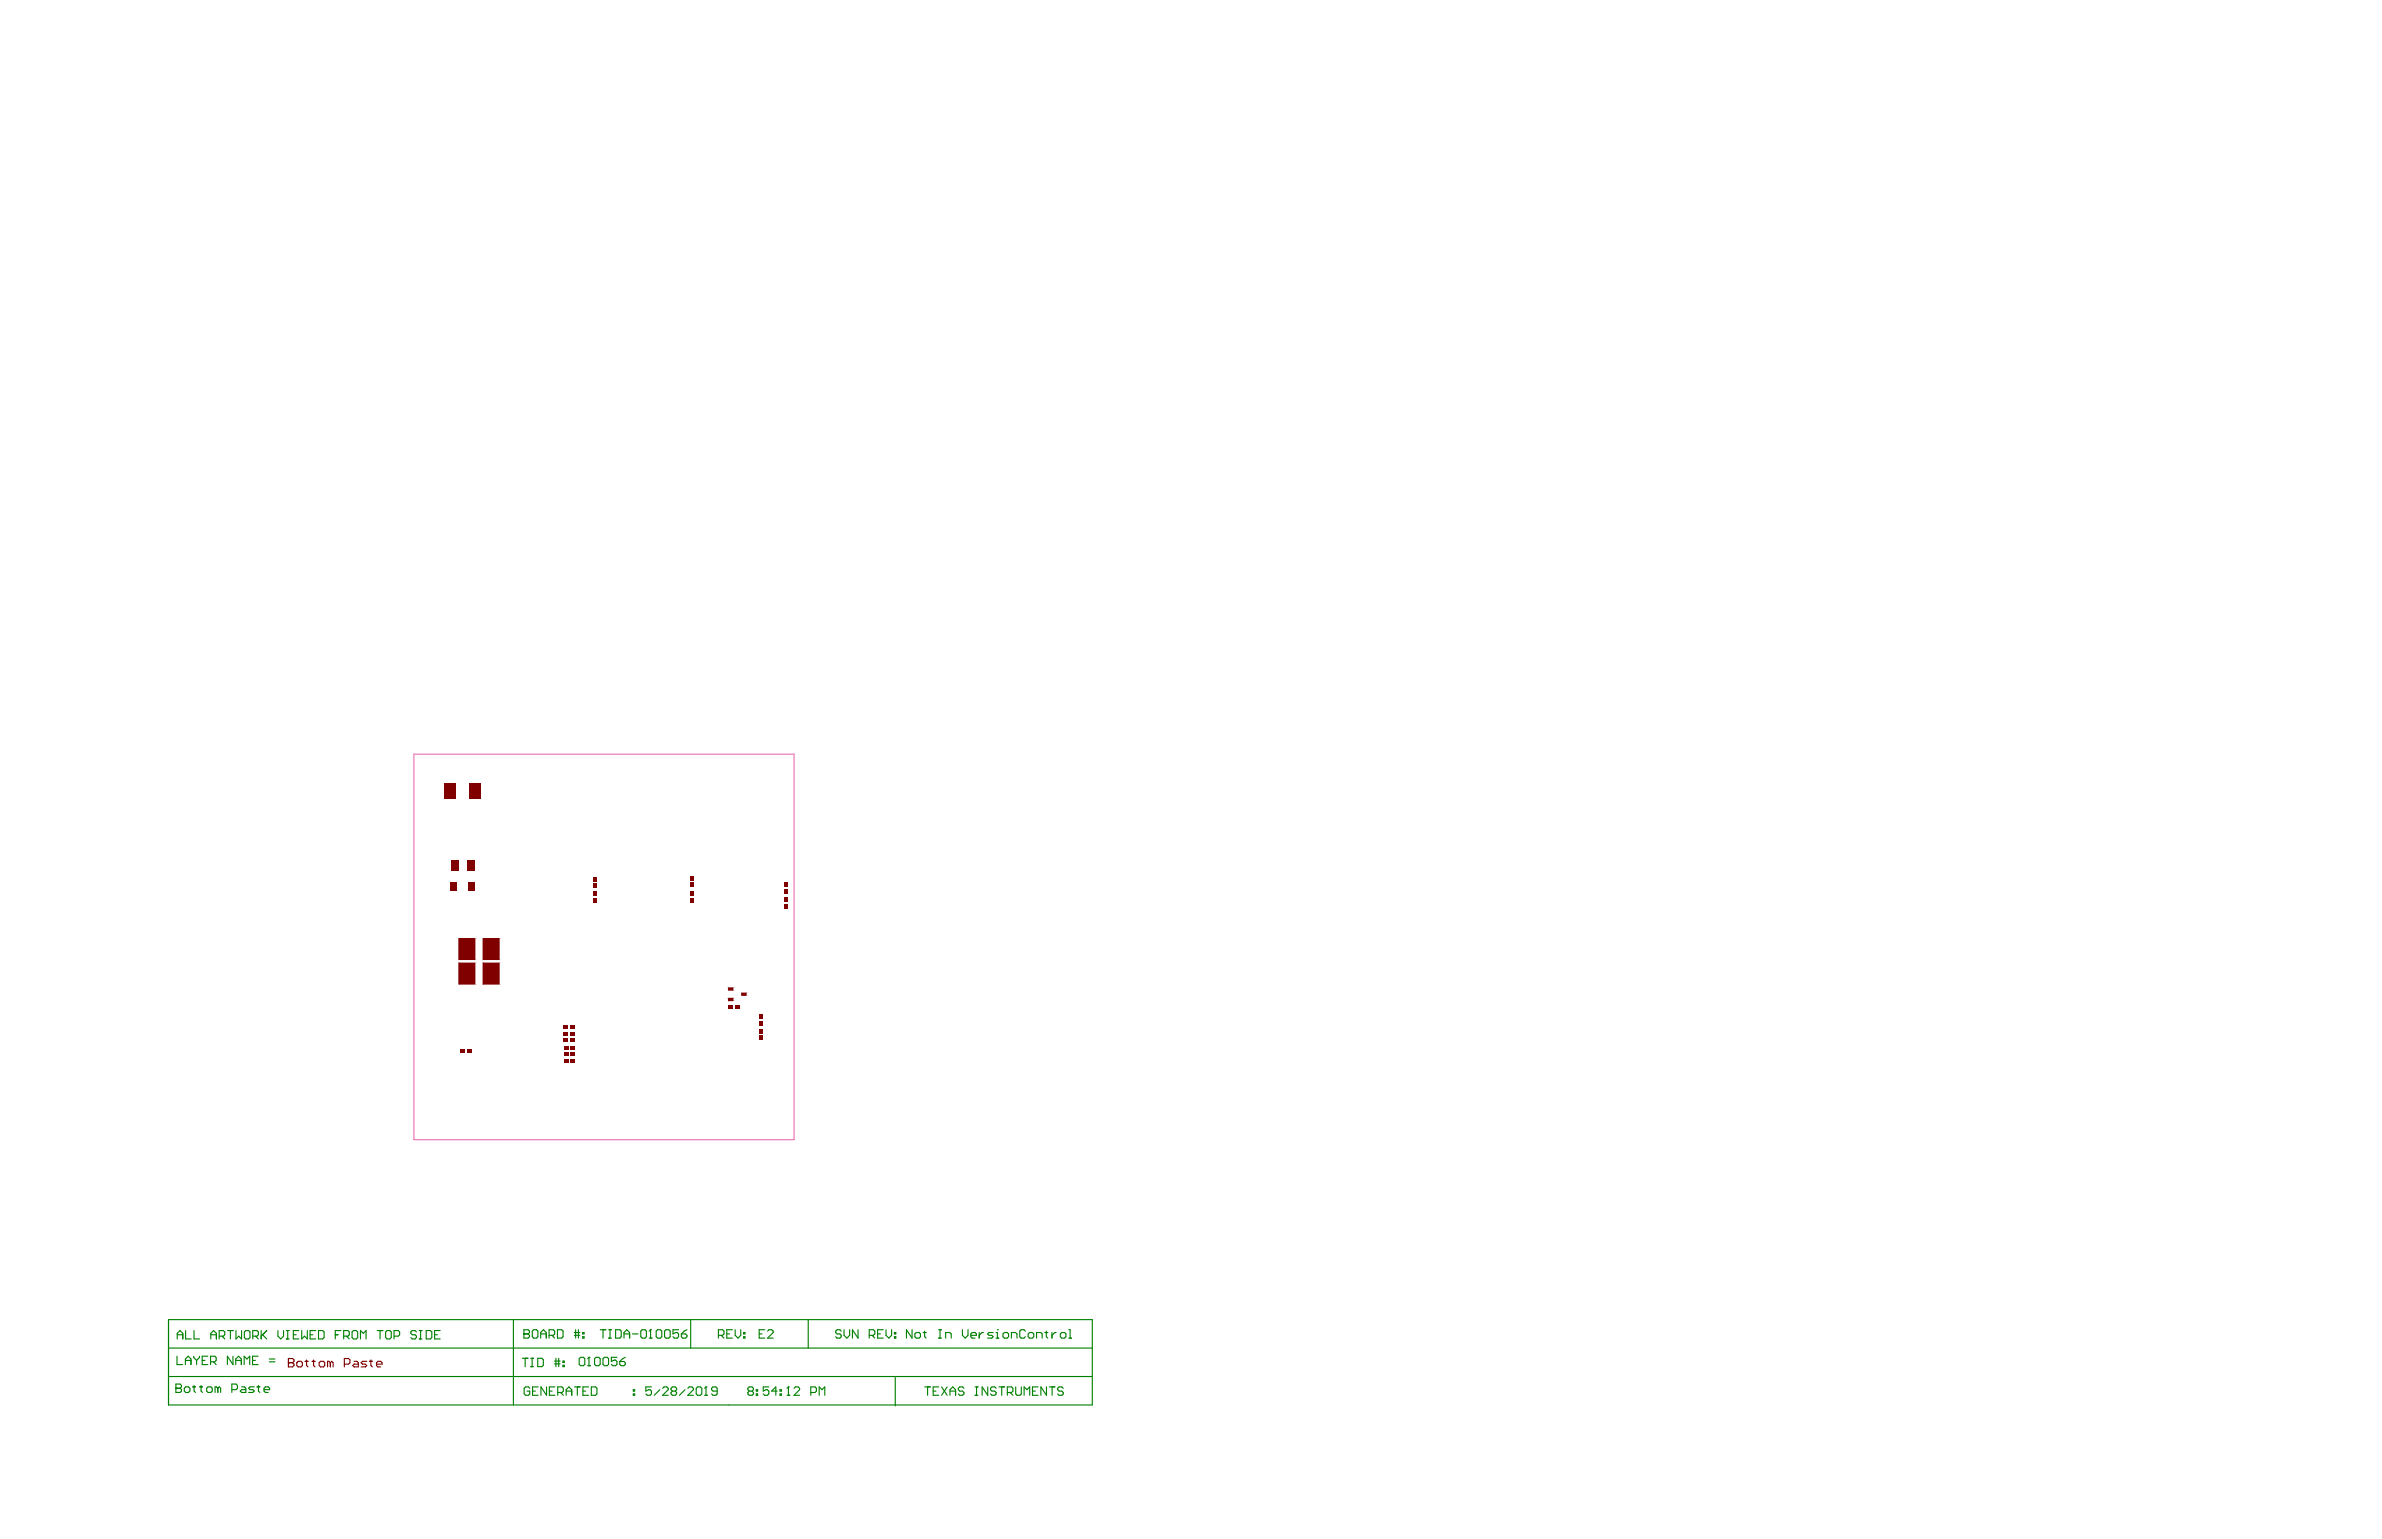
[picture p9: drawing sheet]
<svg xmlns="http://www.w3.org/2000/svg" width="432mm" height="279mm" viewBox="0 0 432 279" stroke-linecap="round" stroke-linejoin="round" font-family="sans-serif">
<g fill="none" stroke="#008000" stroke-width=".2">
<path d="M30.5 239.3h167.5v15.4h-167.5zM93.1 239.3v15.4M125.2 239.3v5.1M146.5 239.3v5.1M30.5 249.6h167.5M30.5 244.4h167.5M31.9 251.7h.1M31.9 251h.7l.3 .2v.3l-.3 .2 .3 .3v.2l-.3 .3h-.7zM31.9 251.7h.7M32.1 245.9v1.5h1M32.1 242.8v-1l.5-.5 .5 .5v1M32.1 242h1"/>
<path d="M33.6 247.4v-1l.5-.5 .5 .5v1M33.6 246.7h1M33.6 241.3v1.5h1.1M33.7 251.5h.5l.2 .2v.5l-.2 .3h-.5l-.3-.3v-.5zM34.9 251.5h.5M35.1 245.9v.3l.5 .5M35.2 241.3v1.5h1M35.2 251.2v1l.2 .3M35.6 246.7v.7M36.1 245.9v.3l-.5 .5M36.2 251.5h.5M36.4 251.2v1l.3 .3"/>
<path d="M36.7 246.7h.5M37.7 245.9h-1v1.5h1M37.7 251.5h.5l.3 .2v.5l-.3 .3h-.5l-.2-.3v-.5zM38.2 246.9h.7l.3-.2v-.5l-.3-.3h-.7v1.5M38.2 242.8v-1l.5-.5 .5 .5v1M38.2 242h1M38.7 246.9l.5 .5M39.5 251.7l.2-.2 .3 .2v.8M39.5 251.7l-.3-.2h-.2v1M39.5 251.7v.8M39.7 242.3h.8l.2-.3v-.5l-.2-.2h-.8v1.5M40.2 242.3l.5 .5"/>
<path d="M41.3 241.3h1M41.8 241.3v1.5M42 252h.8l.2-.3v-.5l-.2-.2h-.8v1.5M42.2 245.9v1.5l-1-1.5v1.5M42.7 246.7h1.1M42.7 247.4v-1l.5-.5 .6 .5v1M42.8 241.3v1.5l.5-.5 .5 .5v-1.5M43.8 251.5h.5l.3 .2v.8h-.8l-.3-.3 .3-.2h.8M44.3 247.4v-1.5l.5 .5 .5-.5v1.5M44.3 241.5l.3-.2h.5l.2 .2v1l-.2 .3h-.5l-.3-.3zM45.8 246.7h.5M45.8 242.3h.8l.2-.3v-.5l-.2-.2h-.8v1.5"/>
<path d="M46.1 251.5h-.8l-.2 .2 .2 .3h.5l.3 .2-.3 .3h-.7M46.3 242.3l.5 .5M46.6 251.5h.5M46.8 245.9h-1v1.5h1M46.8 251.2v1l.3 .3M47.3 241.3v1.5M47.6 242l.8 .8M47.9 252h1v-.3l-.3-.2h-.5l-.2 .2v.5l.2 .3h.5M48.4 241.3l-1.1 1M48.8 246.9h1M48.8 246.4h1M50.4 241.3v1l.5 .5 .5-.5v-1"/>
<path d="M51.9 242.8h.5M51.9 241.3h.5M52.2 241.3v1.5M53.2 242h.5M54.2 241.3h-1v1.5h1M54.7 241.3v1.5l.5-.5 .5 .5v-1.5M56.2 242h.5M57.2 241.3h-1v1.5h1M57.7 241.3h.8l.3 .2v1l-.3 .3h-.8zM60.8 242h.5M61.8 241.3h-1v1.5M62.3 242.3h.8l.2-.3v-.5l-.2-.2h-.8v1.5"/>
<path d="M62.8 242.3l.5 .5M64.1 241.3h.5l.2 .2v1l-.2 .3h-.5l-.3-.3v-1zM65.3 242.8v-1.5l.6 .5 .5-.5v1.5M68.4 241.3h1M68.9 241.3v1.5M69.9 241.5l.3-.2h.5l.2 .2v1l-.2 .3h-.5l-.3-.3zM71.4 242.3h.8l.2-.3v-.5l-.2-.2h-.8v1.5M75.5 241.5l-.3-.2h-.5l-.2 .2v.3l.2 .2h.5l.3 .3v.2l-.3 .3h-.5l-.2-.3M76 242.8h.5M76 241.3h.5M76.2 241.3v1.5M77.3 241.3h.7l.3 .2v1l-.3 .3h-.7z"/>
<path d="M78.8 242h.5M79.8 241.3h-1v1.5h1M94.7 246.3h1M95 241.9h.1M95 241.1h.7l.3 .3v.2l-.3 .3 .3 .2v.3l-.3 .2h-.7zM95 241.9h.7M95.2 246.3v1.5M96 251.7l-.2-.2h-.5l-.3 .2v1l.3 .3h.5l.2-.3v-.5h-.5M96.2 246.3h.5M96.2 247.8h.5M96.5 246.3v1.5M96.5 241.4l.2-.3h.6l.2 .3v1l-.2 .2h-.6l-.2-.2z"/>
<path d="M96.5 252.2h.5M97.5 246.3h.7l.3 .2v1l-.3 .3h-.7zM97.6 251.5h-1.1v1.5h1.1M98 241.9h1M98 242.6v-1l.5-.5 .5 .5v1M99.1 251.5v1.5l-1-1.5v1.5M99.5 242.1h.8l.2-.2v-.5l-.2-.3h-.8v1.5M99.6 252.2h.5M100 242.1l.5 .5M100.5 246.8h1M100.5 247.3h1M100.6 251.5h-1v1.5h1"/>
<path d="M100.8 246.3v1.5M101.1 241.1h.7l.3 .3v1l-.3 .2h-.7zM101.1 252.5h.8l.2-.3v-.5l-.2-.2h-.8v1.5M101.3 246.3v1.5M101.6 252.5l.5 .5M102 247.5h.3v.3h-.3zM102 246.8h.3v.2h-.3zM102.6 252.2h1M102.6 253v-1l.5-.5 .5 .5v1M104.1 242.1h1M104.1 241.6h1M104.1 251.5h1.1"/>
<path d="M104.4 241.1v1.5M104.7 251.5v1.5M104.9 241.1v1.5M105.2 246.1h.6l.2 .3v1l-.2 .2h-.6l-.2-.2v-1zM105.6 242.4h.3v.2h-.3zM105.6 241.6h.3v.3h-.3zM105.7 252.2h.5M106.5 247.6h.5M106.7 251.5h-1v1.5h1M106.8 246.1h.1M106.8 246.1v1.5M106.8 246.1l-.3 .3"/>
<path d="M107.2 251.5h.8l.2 .2v1l-.2 .3h-.8zM108 246.1h.5l.3 .3v1l-.3 .2h-.5l-.2-.2v-1zM108.8 241.1h1M109.3 241.1v1.5M109.6 246.1h.5l.2 .3v1l-.2 .2h-.5l-.3-.2v-1zM110.3 241.1h.5M110.3 242.6h.5M110.6 241.1v1.5M111.6 241.1h.8l.2 .3v1l-.2 .2h-.8zM111.8 246.1h-1v.8l.5-.3h.3l.2 .3v.5l-.2 .2h-.5l-.3-.2M112.3 246.9h.8l.3 .2v.3l-.3 .2h-.5l-.3-.2zM113.1 241.9h1"/>
<path d="M113.1 242.6v-1l.5-.5 .5 .5v1M113.4 246.1l-.5 .3-.6 .5M114.6 241.9h1.1M114.8 252.7h.3v.3h-.3zM114.8 252h.3v.2h-.3zM116.2 241.4l.2-.3h.5l.3 .3v1l-.3 .2h-.5l-.2-.2zM117.7 242.6h.5M117.9 241.1h.1M117.9 241.1v1.5M117.9 241.1l-.2 .3M118.1 251.5h-1v.7l.5-.2h.2l.3 .2v.5l-.3 .3h-.5l-.2-.3M118.9 241.4l.3-.3h.5l.3 .3v1l-.3 .2h-.5l-.3-.2z"/>
<path d="M119.6 252l-1 1M120.1 251.7l.3-.2h.5l.2 .2v.3l-1 1h1M120.5 241.4l.2-.3h.5l.3 .3v1l-.3 .2h-.5l-.2-.2zM121.9 252.2l-.3-.2v-.3l.3-.2h.5l.3 .2v.3l-.3 .2M121.9 252.2l-.3 .3v.2l.3 .3h.5l.3-.3v-.2l-.3-.3M121.9 252.2h.5M123 241.1h-1v.8l.5-.3h.3l.2 .3v.5l-.2 .2h-.6l-.2-.2M123.5 241.9h.8l.2 .2v.3l-.2 .2h-.5l-.3-.2zM124.2 252l-1 1M124.5 241.1l-.5 .3-.5 .5M124.7 251.7l.2-.2h.5l.3 .2v.3l-1 1h1M126.2 251.7l.3-.2h.5l.2 .2v1l-.2 .3h-.5l-.3-.3z"/>
<path d="M127.7 253h.5M128 251.5h.1M128 251.5v1.5M128 251.5l-.3 .2M130 252.2h-.8l-.2-.2v-.3l.2-.2h.6l.2 .2v1l-.2 .3h-.6l-.2-.3M130.2 242.1h.8l.2-.2v-.5l-.2-.3h-.8v1.5M130.7 242.1l.5 .5M131.7 241.9h.6M132.8 241.1h-1.1v1.5h1.1M133.3 241.1v1l.5 .5 .5-.5v-1M134.8 242.4h.2v.2h-.2zM134.8 241.6h.2v.3h-.2z"/>
<path d="M135.8 252.2l-.2-.2v-.3l.2-.2h.5l.3 .2v.3l-.3 .2M135.8 252.2l-.2 .3v.2l.2 .3h.5l.3-.3v-.2l-.3-.3M135.8 252.2h.5M137.1 252.7h.2v.3h-.2zM137.1 252h.2v.2h-.2zM137.6 241.9h.5M138.6 241.1h-1v1.5h1M139.1 241.4l.3-.3h.5l.3 .3v.2l-1.1 1h1.1M139.4 251.5h-1v.7l.5-.2h.2l.3 .2v.5l-.3 .3h-.5l-.2-.3M140.9 252.2h-1l.7-.7v1.5M141.4 252.7h.3v.3h-.3zM141.4 252h.3v.2h-.3z"/>
<path d="M142.7 253h.5M142.9 251.5h.1M142.9 251.5v1.5M142.9 251.5l-.2 .2M143.9 251.7l.3-.2h.5l.2 .2v.3l-1 1h1M147 252.5h.7l.3-.3v-.5l-.3-.2h-.7v1.5M148.5 253v-1.5l.5 .5 .5-.5v1.5M152.5 241.4l-.3-.3h-.5l-.2 .3v.2l.2 .3h.5l.3 .2v.3l-.3 .2h-.5l-.2-.2M153 241.1v1l.5 .5 .5-.5v-1M155.5 241.1v1.5l-1-1.5v1.5M157.6 242.1h.7l.3-.2v-.5l-.3-.3h-.7v1.5M158.1 242.1l.5 .5"/>
<path d="M159.1 241.9h.5M160.1 241.1h-1v1.5h1M160.6 241.1v1l.5 .5 .5-.5v-1M162.1 242.4h.3v.2h-.3zM162.1 241.6h.3v.3h-.3zM162.3 249.8v5.1M165.3 241.1v1.5l-1-1.5v1.5M166.1 241.6h.5l.3 .3v.5l-.3 .2h-.5l-.3-.2v-.5zM167.4 241.6h.5M167.6 241.4v1l.3 .2M167.6 251.5h1.1M168.1 251.5v1.5"/>
<path d="M169.2 252.2h.5M170.2 241.1h.5M170.2 242.6h.5M170.2 251.5h-1v1.5h1M170.4 241.1v1.5M170.7 251.5l1 1.5M171.4 242.6v-1h.8l.2 .3v.7M171.7 251.5l-1 1.5M172.2 252.2h1M172.2 253v-1l.5-.5 .5 .5v1M174.5 241.1v1l.5 .5 .5-.5v-1M174.7 251.7l-.2-.2h-.5l-.3 .2v.3l.3 .2h.5l.2 .3v.2l-.2 .3h-.5l-.3-.3"/>
<path d="M176 242.1h1v-.2l-.3-.3h-.5l-.2 .3v.5l.2 .2h.5M176.8 251.5h.5M176.8 253h.5M177 251.5v1.5M177.5 241.6v1M178.3 241.6h-.3l-.5 .5M179.1 251.5v1.5l-1.1-1.5v1.5M180 241.6h-.7l-.3 .3 .3 .2h.5l.2 .3-.2 .2h-.8M180.5 242.6h.6M180.5 241.6h.3v1M180.6 251.7l-.3-.2h-.5l-.2 .2v.3l.2 .2h.5l.3 .3v.2l-.3 .3h-.5l-.2-.3M180.8 241.1h.1"/>
<path d="M181.1 251.5h1M181.6 251.5v1.5M182.1 241.6h.5l.2 .3v.5l-.2 .2h-.5l-.3-.2v-.5zM182.6 252.5h.8l.2-.3v-.5l-.2-.2h-.8v1.5M183.1 252.5l.5 .5M183.3 242.6v-1h.8l.3 .3v.7M184.1 251.5v1.2l.3 .3h.5l.2-.3v-1.2M185.6 253v-1.5l.6 .5 .5-.5v1.5M185.9 241.4l-.3-.3h-.5l-.2 .3v1l.2 .2h.5l.3-.2M186.6 241.6h.5l.3 .3v.5l-.3 .2h-.5l-.2-.2v-.5zM187.2 252.2h.5M187.9 242.6v-1h.8l.2 .3v.7"/>
<path d="M188.2 251.5h-1v1.5h1M189.4 241.6h.5M189.7 241.4v1l.2 .2M189.7 251.5v1.5l-1-1.5v1.5M190.2 251.5h1M190.7 241.6v1M190.7 251.5v1.5M191.5 241.6h-.3l-.5 .5M192.5 241.6h.5l.2 .3v.5l-.2 .2h-.5l-.3-.2v-.5zM192.7 251.7l-.2-.2h-.5l-.3 .2v.3l.3 .2h.5l.2 .3v.2l-.2 .3h-.5l-.3-.3M193.7 241.1h.3v1.5M193.7 242.6h.5"/>
</g>
<path d="M75 136.7h68.9v70h-68.9z" fill="none" stroke="#e85dac" stroke-width=".18"/>
<g fill="none" stroke="#800000" stroke-width=".2">
<path d="M52.3 247.1h.1M52.3 246.3h.7l.3 .3v.2l-.3 .3 .3 .2v.3l-.3 .2h-.7zM52.3 247.1h.7M53.8 247.1l.3-.3h.5l.2 .3v.5l-.2 .2h-.5l-.3-.2zM55.3 246.8h.5M55.6 246.6v1l.2 .2M56.6 246.8h.5M56.8 246.6v1l.3 .2M57.9 247.1l.2-.3h.5l.3 .3v.5l-.3 .2h-.5l-.2-.2zM59.9 247.1l-.3-.3h-.2v1M59.9 247.1v.7M59.9 247.1l.2-.3 .3 .3v.7"/>
<path d="M62.4 247.3h.8l.2-.2v-.5l-.2-.3h-.8v1.5M64.2 246.8h.5l.3 .3v.7h-.8l-.3-.2 .3-.3h.8M66.5 246.8h-.8l-.2 .3 .2 .2h.5l.3 .3-.3 .2h-.7M67 246.8h.5M67.2 246.6v1l.3 .2M68.3 247.3h1v-.2l-.3-.3h-.5l-.2 .3v.5l.2 .2h.5"/>
</g>
<g fill="#800000">
<path d="M83.4 190.3h.8v.6h-.8z" fill-rule="evenodd"/>
<path d="M102.2 192h.8v.6h-.8z" fill-rule="evenodd"/>
<path d="M102.2 190.8h.8v.6h-.8z" fill-rule="evenodd"/>
<path d="M102.2 188.3h.8v.6h-.8z" fill-rule="evenodd"/>
<path d="M102.2 185.9h.8v.6h-.8z" fill-rule="evenodd"/>
<path d="M125.2 161.6h.6v.8h-.6z" fill-rule="evenodd"/>
<path d="M125.2 160.1h.6v.8h-.6z" fill-rule="evenodd"/>
<path d="M134.4 180h.9l.1 .5-1 .1z" fill-rule="evenodd"/>
<path d="M81.6 159.9h1.1v1.6h-1.1z" fill-rule="evenodd"/>
<path d="M81.8 156h1.3v1.8h-1.3z" fill-rule="evenodd"/>
<path d="M102.3 189.6h.8v.6h-.8z" fill-rule="evenodd"/>
<path d="M102.2 187.1h.8v.6h-.8z" fill-rule="evenodd"/>
<path d="M125.2 162.8h.6v.8h-.6z" fill-rule="evenodd"/>
<path d="M125.2 158.9h.6v.8h-.6z" fill-rule="evenodd"/>
<path d="M84.6 190.3h.8v.6h-.8z" fill-rule="evenodd"/>
<path d="M103.4 192h.8v.6h-.8z" fill-rule="evenodd"/>
<path d="M103.4 190.8h.8v.6h-.8z" fill-rule="evenodd"/>
<path d="M103.4 188.3h.8v.6h-.8z" fill-rule="evenodd"/>
<path d="M103.4 185.9h.8v.6h-.8z" fill-rule="evenodd"/>
<path d="M107.5 161.6h.6v.8h-.6z" fill-rule="evenodd"/>
<path d="M107.5 160.2h.6v.8h-.6z" fill-rule="evenodd"/>
<path d="M133.2 182.3h.8v.6h-.8z" fill-rule="evenodd"/>
<path d="M132 182.3h.8v.6h-.8z" fill-rule="evenodd"/>
<path d="M132 180.9h.9l.1 .6h-1z" fill-rule="evenodd"/>
<path d="M137.6 186.6h.6v.8h-.6z" fill-rule="evenodd"/>
<path d="M137.6 183.9h.6v.8h-.6z" fill-rule="evenodd"/>
<path d="M142.2 163.9h.6v.8h-.6z" fill-rule="evenodd"/>
<path d="M142.2 160h.6v.8h-.6z" fill-rule="evenodd"/>
<path d="M83.1 170.1h3.1l-.1 4-3-.1z" fill-rule="evenodd"/>
<path d="M85 159.9h1.1v1.6h-1.1z" fill-rule="evenodd"/>
<path d="M84.7 156h1.3v1.8h-1.3z" fill-rule="evenodd"/>
<path d="M87.5 170.1h3.1l-.1 4-3-.1z" fill-rule="evenodd"/>
<path d="M103.5 189.6h.8v.6h-.8z" fill-rule="evenodd"/>
<path d="M103.4 187.1h.8v.6h-.8z" fill-rule="evenodd"/>
<path d="M107.5 162.8h.6v.8h-.6z" fill-rule="evenodd"/>
<path d="M107.5 159h.6v.8h-.6z" fill-rule="evenodd"/>
<path d="M132 179h.9l.1 .6h-1z" fill-rule="evenodd"/>
<path d="M137.6 187.8h.6v.8h-.6z" fill-rule="evenodd"/>
<path d="M137.6 185.1h.6v.8h-.6z" fill-rule="evenodd"/>
<path d="M142.2 162.7h.6v.8h-.6z" fill-rule="evenodd"/>
<path d="M142.2 161.2h.6v.8h-.6z" fill-rule="evenodd"/>
<path d="M83.1 174.6h3.1l-.1 3.9h-3z" fill-rule="evenodd"/>
<path d="M80.6 142.1h2.1v2.8h-2.1z" fill-rule="evenodd"/>
<path d="M87.5 174.6h3.1l-.1 3.9h-3z" fill-rule="evenodd"/>
<path d="M85 142.1h2.1v2.8h-2.1z" fill-rule="evenodd"/>
</g>
</svg>
